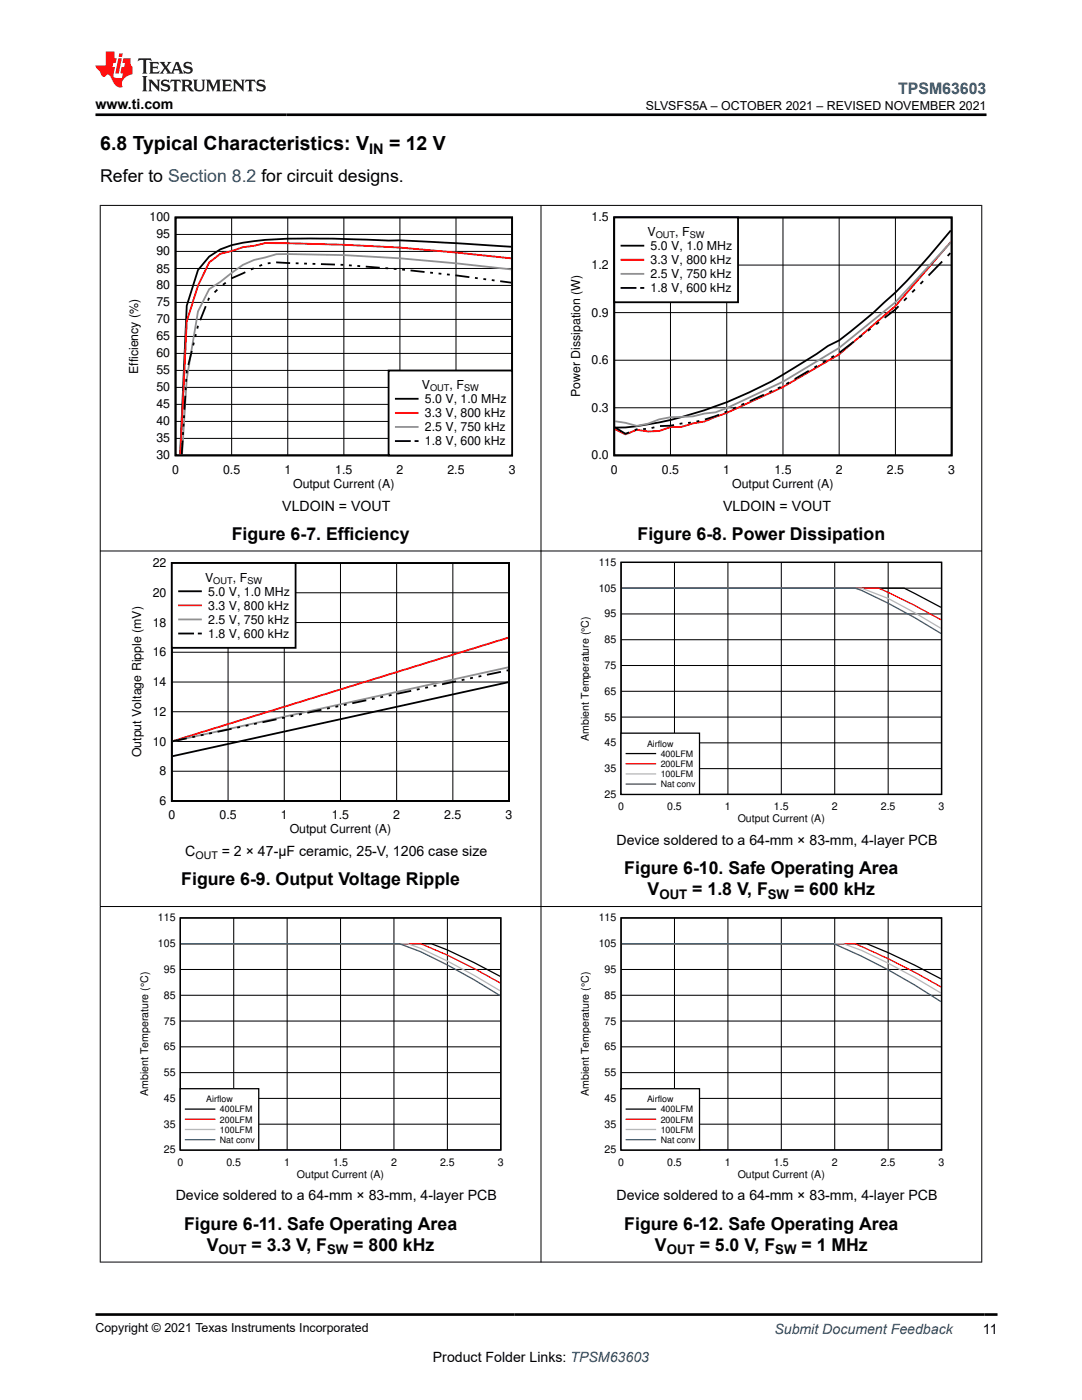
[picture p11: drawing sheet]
<svg xmlns="http://www.w3.org/2000/svg" width="216mm" height="279mm" viewBox="0 0 216 279" stroke-linecap="round" stroke-linejoin="round" font-family="sans-serif">
<defs><g id="words">
<g font-size="3.9">
<text x="20" y="29.9">6.8 Typical Characteristics: V</text>
<text x="77.6" y="29.9">= 12 V</text>
</g>
<g font-size="3.5">
<text x="20" y="36.4">Refer to Section 8.2 for circuit designs.</text>
<text x="46.2" y="107.7">Figure 6-7. Efficiency</text>
<text x="127.2" y="107.7">Figure 6-8. Power Dissipation</text>
<text x="36.2" y="176.7">Figure 6-9. Output Voltage Ripple</text>
<text x="124.6" y="174.5">Figure 6-10. Safe Operating Area</text>
<text x="129.2" y="178.7">V</text>
<text x="138.1" y="178.7">= 1.8 V, F</text>
<text x="158.5" y="178.7">= 600 kHz</text>
<text x="36.7" y="245.4">Figure 6-11. Safe Operating Area</text>
<text x="124.6" y="245.4">Figure 6-12. Safe Operating Area</text>
<text x="41.3" y="249.7">V</text>
<text x="50.2" y="249.7">= 3.3 V, F</text>
<text x="70.5" y="249.7">= 800 kHz</text>
<text x="130.7" y="249.7">V</text>
<text x="139.6" y="249.7">= 5.0 V, F</text>
<text x="159.9" y="249.7">= 1 MHz</text>
</g>
<text font-size="3.2" fill="#00f" x="179.2" y="18.7">TPSM63603</text>
<text font-size="2.9" x="73.6" y="30.7">IN</text>
<g font-size="2.8">
<text x="19" y="21.8">www.ti.com</text>
<text x="56.3" y="101.9">VLDOIN = VOUT</text>
<text x="144.3" y="101.9">VLDOIN = VOUT</text>
<text x="37" y="170.9">C</text>
<text x="44.3" y="170.9">= 2 × 47-µF ceramic, 25-V, 1206 case size</text>
<text x="123" y="168.6">Device soldered to a 64-mm × 83-mm, 4-layer PCB</text>
<text x="35.1" y="239.6">Device soldered to a 64-mm × 83-mm, 4-layer PCB</text>
<text x="123" y="239.6">Device soldered to a 64-mm × 83-mm, 4-layer PCB</text>
<text x="196.1" y="266.1">11</text>
<text x="86.4" y="271.7">Product Folder Links: TPSM63603</text>
</g>
<text font-size="2.8" fill="#00f" x="154.5" y="266.2">Submit Document Feedback</text>
<g font-size="2.6">
<text x="131.6" y="179.4">OUT</text>
<text x="153.2" y="179.4">SW</text>
<text x="43.6" y="250.4">OUT</text>
<text x="65.3" y="250.4">SW</text>
<text x="133" y="250.4">OUT</text>
<text x="154.7" y="250.4">SW</text>
</g>
<g font-size="2.5">
<text x="128.9" y="21.9">SLVSFS5A – OCTOBER 2021 – REVISED NOVEMBER 2021</text>
<text x="29.8" y="44.2">100</text>
<text x="31.2" y="47.6">95</text>
<text x="118" y="44.2">1.5</text>
<text x="129.2" y="47.1">V</text>
<text x="134.8" y="47.1">, F</text>
<text x="31.2" y="51">90</text>
<text x="118" y="53.7">1.2</text>
<text x="129.8" y="49.9">5.0 V, 1.0 MHz</text>
<text x="129.8" y="52.7">3.3 V, 800 kHz</text>
<text x="31.2" y="57.8">80</text>
<text x="31.2" y="54.4">85</text>
<text x="129.8" y="55.5">2.5 V, 750 kHz</text>
<text x="129.8" y="58.3">1.8 V, 600 kHz</text>
<text x="31.2" y="64.6">70</text>
<text x="31.2" y="61.2">75</text>
<text x="118" y="63.2">0.9</text>
<text x="31.2" y="71.3">60</text>
<text x="31.2" y="68">65</text>
<text x="27.6" y="74.7" transform="rotate(-90 27.6 74.7)">Efficiency (%)</text>
<text x="31.2" y="74.7">55</text>
<text x="84.2" y="77.7">V</text>
<text x="89.7" y="77.7">, F</text>
<text x="118" y="72.7">0.6</text>
<text x="31.2" y="81.5">45</text>
<text x="31.2" y="78.1">50</text>
<text x="84.8" y="80.5">5.0 V, 1.0 MHz</text>
<text x="84.8" y="83.3">3.3 V, 800 kHz</text>
<text x="115.7" y="79.3" transform="rotate(-90 115.7 79.3)">Power Dissipation (W)</text>
<text x="118" y="82.2">0.3</text>
<text x="31.2" y="88.3">35</text>
<text x="31.2" y="84.9">40</text>
<text x="84.8" y="86.1">2.5 V, 750 kHz</text>
<text x="84.8" y="88.9">1.8 V, 600 kHz</text>
<text x="31.2" y="91.7">30</text>
<text x="34.3" y="94.5">0</text>
<text x="44.5" y="94.5">0.5</text>
<text x="56.7" y="94.5">1</text>
<text x="66.9" y="94.5">1.5</text>
<text x="79.1" y="94.5">2</text>
<text x="89.3" y="94.5">2.5</text>
<text x="101.5" y="94.5">3</text>
<text x="118" y="91.7">0.0</text>
<text x="121.9" y="94.5">0</text>
<text x="132.1" y="94.5">0.5</text>
<text x="144.3" y="94.5">1</text>
<text x="154.5" y="94.5">1.5</text>
<text x="166.8" y="94.5">2</text>
<text x="177" y="94.5">2.5</text>
<text x="189.2" y="94.5">3</text>
<text x="58.5" y="97.3">Output Current (A)</text>
<text x="146.1" y="97.3">Output Current (A)</text>
<text x="30.5" y="113.2">22</text>
<text x="30.5" y="119.1">20</text>
<text x="40.9" y="116.1">V</text>
<text x="41.5" y="118.9">5.0 V, 1.0 MHz</text>
<text x="46.5" y="116.1">, F</text>
<text x="30.5" y="125">18</text>
<text x="41.5" y="121.7">3.3 V, 800 kHz</text>
<text x="41.5" y="124.5">2.5 V, 750 kHz</text>
<text x="30.5" y="131">16</text>
<text x="41.5" y="127.3">1.8 V, 600 kHz</text>
<text x="30.5" y="136.9">14</text>
<text x="30.5" y="142.9">12</text>
<text x="30.5" y="148.8">10</text>
<text x="28.2" y="151.1" transform="rotate(-90 28.2 151.1)">Output Voltage Ripple (mV)</text>
<text x="31.8" y="154.7">8</text>
<text x="31.8" y="160.7">6</text>
<text x="33.6" y="163.5">0</text>
<text x="43.8" y="163.5">0.5</text>
<text x="56" y="163.5">1</text>
<text x="57.8" y="166.3">Output Current (A)</text>
<text x="66.2" y="163.5">1.5</text>
<text x="78.5" y="163.5">2</text>
<text x="88.7" y="163.5">2.5</text>
<text x="100.9" y="163.5">3</text>
<text x="19" y="265.9">Copyright © 2021 Texas Instruments Incorporated</text>
</g>
<g font-size="2.1">
<text x="119.5" y="112.9">115</text>
<text x="119.5" y="118.1">105</text>
<text x="120.6" y="123.2">95</text>
<text x="120.6" y="128.4">85</text>
<text x="120.6" y="133.5">75</text>
<text x="120.6" y="143.8">55</text>
<text x="120.6" y="138.7">65</text>
<text x="117.5" y="147.8" transform="rotate(-90 117.5 147.8)">Ambient Temperature (°C)</text>
<text x="120.6" y="149">45</text>
<text x="120.6" y="154.1">35</text>
<text x="120.6" y="159.2">25</text>
<text x="123.3" y="161.7">0</text>
<text x="133.1" y="161.7">0.5</text>
<text x="144.7" y="161.7">1</text>
<text x="154.4" y="161.7">1.5</text>
<text x="166" y="161.7">2</text>
<text x="175.8" y="161.7">2.5</text>
<text x="187.3" y="161.7">3</text>
<text x="147.2" y="164.1">Output Current (A)</text>
<text x="39" y="171.4">OUT</text>
<text x="31.5" y="183.9">115</text>
<text x="119.5" y="183.9">115</text>
<text x="31.5" y="189">105</text>
<text x="119.5" y="189">105</text>
<text x="32.7" y="194.2">95</text>
<text x="120.6" y="194.2">95</text>
<text x="32.7" y="199.3">85</text>
<text x="120.6" y="199.3">85</text>
<text x="32.7" y="209.6">65</text>
<text x="32.7" y="204.5">75</text>
<text x="120.6" y="209.6">65</text>
<text x="120.6" y="204.5">75</text>
<text x="32.7" y="214.8">55</text>
<text x="120.6" y="214.8">55</text>
<text x="29.6" y="218.8" transform="rotate(-90 29.6 218.8)">Ambient Temperature (°C)</text>
<text x="32.7" y="219.9">45</text>
<text x="117.5" y="218.8" transform="rotate(-90 117.5 218.8)">Ambient Temperature (°C)</text>
<text x="120.6" y="219.9">45</text>
<text x="32.7" y="225.1">35</text>
<text x="120.6" y="225.1">35</text>
<text x="32.7" y="230.2">25</text>
<text x="35.4" y="232.6">0</text>
<text x="45.2" y="232.6">0.5</text>
<text x="56.7" y="232.6">1</text>
<text x="66.5" y="232.6">1.5</text>
<text x="78" y="232.6">2</text>
<text x="87.8" y="232.6">2.5</text>
<text x="99.3" y="232.6">3</text>
<text x="120.6" y="230.2">25</text>
<text x="123.3" y="232.6">0</text>
<text x="133.1" y="232.6">0.5</text>
<text x="144.7" y="232.6">1</text>
<text x="154.4" y="232.6">1.5</text>
<text x="166" y="232.6">2</text>
<text x="175.8" y="232.6">2.5</text>
<text x="187.3" y="232.6">3</text>
<text x="59.3" y="235.1">Output Current (A)</text>
<text x="147.2" y="235.1">Output Current (A)</text>
</g>
<g font-size="1.8">
<text x="130.8" y="47.5">OUT</text>
<text x="137.6" y="47.5">SW</text>
<text x="85.8" y="78.1">OUT</text>
<text x="92.6" y="78.1">SW</text>
<text x="42.6" y="116.5">OUT</text>
<text x="49.4" y="116.5">SW</text>
<text x="129.1" y="149">Airflow</text>
<text x="131.8" y="151">400LFM</text>
<text x="131.8" y="153.1">200LFM</text>
<text x="131.8" y="155.1">100LFM</text>
<text x="131.8" y="157.1">Nat conv</text>
<text x="41.2" y="220">Airflow</text>
<text x="43.9" y="222">400LFM</text>
<text x="129.1" y="220">Airflow</text>
<text x="131.8" y="222">400LFM</text>
<text x="43.9" y="224">200LFM</text>
<text x="43.9" y="226.1">100LFM</text>
<text x="131.8" y="224">200LFM</text>
<text x="131.8" y="226.1">100LFM</text>
<text x="43.9" y="228.1">Nat conv</text>
<text x="131.8" y="228.1">Nat conv</text>
</g>
</g></defs>
<g fill="none" stroke="#000" stroke-width=".36">
<path d="M35 43.4h67.2v47.5h-67.2zM41.7 59.4l-.2 .6M43.4 57.8l-.6 .6M45 56.4l-.5 .4M49 54.3l-2.8 1.3M50.6 53.5l-.5 .3M52.3 52.9l-.5 .2M54 52.5l-.6 .1M55.1 52.4l2.8 .1M59 52.5l.6 .1M60.7 52.6h.5M62.4 52.7h.5"/>
<path d="M64 52.7l2.8 .1M68 52.8l.5 .1M69.6 52.9l.6 .1M71.3 53.1h.6M73 53.2l2.8 .2M76.9 53.5l.5 .1M78.6 53.6l.5 .1M80.2 53.8l.6 .1M81.9 54l2.8 .3M85.8 54.4l.6 .1M87.5 54.6h.6M89.2 54.8h.5"/>
<path d="M90.9 54.9l2.8 .4M94.8 55.5h.5M96.5 55.7h.5M98.1 55.9l.6 .1M99.8 56.1l2.2 .3M102 49.2l-8.8-.5a684.8 684.8 0 0 0-35.8-1.1 54.9 54.9 0 0 0-11.2 1.3l-2.2 .9-2.3 1.4-2.2 2.7-2.2 7.1-1.4 29.7M37 79l-.2 2.8M37.1 77.3l-.1 .6M37.2 75.6l-.1 .6M37.3 74l-.1 .5M38.3 70l-.7 2.8M38.7 68.4l-.2 .5"/>
<path d="M39.1 66.7l-.1 .6M39.5 65l-.1 .6M41.1 61.1l-1.2 2.8M36.4 87.9l-.1 2.8M36.5 86.2v.6M36.6 84.6v.5M36.7 82.9v.5"/>
</g>
<g fill="none" stroke="#000" stroke-width=".2">
<path d="M35 57h67.2M35 53.6h67.2M35 50.2h67.2M35 46.8h67.2M46.2 43.4v47.5M57.4 43.4v47.5M68.6 43.4v47.5M79.8 43.4v47.5M91 43.4v47.5M35 77.3h67.2M35 73.9h67.2M35 70.5h67.2"/>
<path d="M35 67.1h67.2M35 63.7h67.2M35 60.4h67.2M35 87.5h67.2M35 84.1h67.2M35 80.7h67.2"/>
</g>
<path d="M102 51.6a413.7 413.7 0 0 0-49.1-3.1l-2.2 .6-2.2 .2-2.3 .8-2.2 .5-2.3 1.8-2.2 4.6-2.2 7.2-1.3 26.5" fill="none" stroke="#f00" stroke-width=".36"/>
<path d="M102 53.8a356.3 356.3 0 0 0-46.8-3.1l-4.5 1.2-2.2 1-4.5 3.3-2.3 1.5-2.2 4.4-2.2 13.5-1 15.1" fill="none" stroke="#919191" stroke-width=".36"/>
<path d="M77.5 74h24.7v16.9h-24.7z" fill-rule="evenodd" fill="#fff"/>
<g fill="none" stroke="#000" stroke-width=".36">
<path d="M122.6 43.4h67.3v47.5h-67.3zM180.9 59.4l-.5 .6M182.6 57.8l-.6 .5M184.2 56.1l-.5 .6M188 52.2l-2.7 2.8M189.6 50.5l-.5 .6M189.7 46a114.8 114.8 0 0 1-22.3 21.9l-2.2 1.1a102.4 102.4 0 0 1-20.2 11.3 77.9 77.9 0 0 1-20.2 5h-2.1M77.5 74h24.7v16.9h-24.7zM79 79.6h4.3M152.4 78.8l-2.8 1.2M154.1 78l-.6 .3M155.8 77.2l-.6 .3"/>
<path d="M157.5 76.3l-.6 .3M161.4 74l-2.8 1.7M163.1 73l-.6 .3M164.7 72l-.5 .4M166.4 71l-.5 .4M170.3 68.2l-2.8 2.2M172 66.9l-.5 .4M173.7 65.6l-.6 .4M175.4 64.3l-.6 .4M179.3 61.1l-2.8 2.3M79 88h2.8M82.9 88h.4"/>
<path d="M122.7 85.3l2.1 1.3 .7-.3M127.2 85.7l-.5 .1M128.9 85.6h-.6M130.6 85.3l-.6 .1M134.5 84.8l-2.8 .2M136.2 84.5l-.6 .1M137.9 84.3l-.6 .1M139.5 84l-.5 .1M143.5 82.8l-2.8 .9M145.1 82.1l-.5 .2M146.8 81.3l-.5 .3M148.5 80.6l-.6 .2"/>
</g>
<path d="M189.7 48.3l-11 12.8-11.3 9.6-11.2 6.5-11.2 5.2-4.5 1.7-2.2 .4-2.3 .7h-2.2l-2.3 .8-2.2 .1-2.2-.3-2.3 .9-2.1-1.1M79 82.4h4.3" fill="none" stroke="#f00" stroke-width=".36"/>
<path d="M189.7 48.4l-11 11.9-11.3 9.1-11.2 6.8-11.2 5.3-2.2 .8-2.3 .2-2.2 .6-4.5 .2-2.3 .4-2.2 .9-2.2 .4-2.3-.6-2.1-.3M79 85.2h4.3" fill="none" stroke="#919191" stroke-width=".36"/>
<path d="M122.6 52.9h67.3M133.8 43.4v47.5M145 43.4v47.5M156.2 43.4v47.5M167.4 43.4v47.5M178.7 43.4v47.5M122.6 71.9h67.3M122.6 62.4h67.3M122.6 81.4h67.3" fill="none" stroke="#000" stroke-width=".2"/>
<path d="M122.6 43.4h24.7v16.9h-24.7z" fill-rule="evenodd" fill="#fff"/>
<g fill="none" stroke="#000" stroke-width=".36">
<path d="M122.6 43.4h24.7v16.9h-24.7zM124 49h4.4M124 57.5h2.8M127.9 57.5h.5M34.3 112.4h67.3v47.5h-67.3zM73.1 139.8l-2.8 .6M74.8 139.4l-.6 .1M76.4 139.1l-.5 .1M78.1 138.7l-.5 .1M82 137.9l-2.8 .6M83.7 137.5l-.5 .1M85.4 137.2l-.6 .1"/>
<path d="M87.1 136.8l-.6 .1M91 136l-2.8 .6M92.7 135.6l-.6 .1M94.4 135.3l-.6 .1M96 134.9l-.5 .1M100 134.1l-2.8 .6M101.4 136.2l-66.9 14.7M101.4 133.8h-.3M37.3 147.3l-2.8 .6M38.9 147l-.5 .1M40.6 146.6l-.5 .2M42.3 146.3l-.6 .1"/>
<path d="M46.2 145.4l-2.8 .6M47.9 145.1l-.6 .1M49.6 144.7l-.6 .2M51.3 144.4l-.6 .1M55.2 143.6l-2.8 .5M56.9 143.2l-.6 .1M58.5 142.8l-.5 .2M60.2 142.5l-.5 .1M64.1 141.7l-2.8 .6M65.8 141.3l-.6 .1M67.5 140.9l-.6 .2M69.2 140.6l-.6 .1"/>
</g>
<path d="M124 51.8h4.4M101.4 127.3l-66.9 20.6" fill="none" stroke="#f00" stroke-width=".36"/>
<path d="M124 54.7h4.4M101.4 133.2l-66.9 14.7" fill="none" stroke="#919191" stroke-width=".36"/>
<path d="M34.3 118.3h67.3M45.5 112.4v47.5M56.7 112.4v47.5M67.9 112.4v47.5M79.1 112.4v47.5M90.4 112.4v47.5M34.3 136.1h67.3M34.3 130.2h67.3M34.3 124.2h67.3M34.3 153.9h67.3M34.3 148h67.3M34.3 142h67.3" fill="none" stroke="#000" stroke-width=".2"/>
<path d="M34.3 112.4h24.7v16.9h-24.7z" fill-rule="evenodd" fill="#fff"/>
<path d="M34.3 112.4h24.7v16.9h-24.7zM35.7 118h4.4M35.7 126.4h2.8M39.7 126.4h.4" fill="none" stroke="#000" stroke-width=".36"/>
<path d="M35.7 120.8h4.4" fill="none" stroke="#f00" stroke-width=".36"/>
<path d="M35.7 123.6h4.4" fill="none" stroke="#919191" stroke-width=".36"/>
<path d="M123.9 112.2h64v46.3h-64zM124 117.4h56.4l7.4 3.8" fill="none" stroke="#000" stroke-width=".26"/>
<g fill="none" stroke="#000" stroke-width=".21">
<path d="M123.9 117.4h64M134.6 112.2v46.3M145.2 112.2v46.3M155.9 112.2v46.3M166.6 112.2v46.3M177.2 112.2v46.3M123.9 138h64M123.9 132.8h64M123.9 127.7h64M123.9 122.5h64M123.9 153.4h64M123.9 148.3h64"/>
<path d="M123.9 143.1h64"/>
</g>
<path d="M124 117.4h51.3l7.2 3.5 5.3 2.8" fill="none" stroke="#f00" stroke-width=".26"/>
<path d="M124 117.4h47.9l5.3 2 5.3 2.9 5.3 3.1" fill="none" stroke="#b8b8b8" stroke-width=".26"/>
<path d="M124 117.4h46.6a104.5 104.5 0 0 1 17.2 9" fill="none" stroke="#295c75" stroke-width=".26"/>
<path d="M123.9 146.3h15.7v12.2h-15.7z" fill-rule="evenodd" fill="#fff"/>
<path d="M123.9 146.3h15.7v12.2h-15.7zM125 150.4h5.8M36 183.2h63.9v46.3h-63.9zM36.1 188.3h50l3.2 1.3 5.3 2.5 5.2 2.7" fill="none" stroke="#000" stroke-width=".26"/>
<path d="M125 152.4h5.8M36.1 188.3h47.8l5.4 2.3 5.3 2.7 5.2 2.9" fill="none" stroke="#f00" stroke-width=".26"/>
<path d="M125 154.5h5.8M36.1 188.3h45.3a104 104 0 0 1 18.4 9.4" fill="none" stroke="#b8b8b8" stroke-width=".26"/>
<path d="M125 156.5h5.8M36.1 188.3h43.6l4.2 1.6 5.4 2.7 5.3 2.9 5.2 3.2" fill="none" stroke="#295c75" stroke-width=".26"/>
<g fill="none" stroke="#000" stroke-width=".21">
<path d="M36 198.6h63.9M36 193.5h63.9M36 188.3h63.9M46.6 183.2v46.3M57.3 183.2v46.3M68 183.2v46.3M78.6 183.2v46.3M89.3 183.2v46.3M36 219.2h63.9M36 214.1h63.9M36 208.9h63.9M36 203.8h63.9"/>
<path d="M36 224.4h63.9"/>
</g>
<path d="M36 217.3h15.6v12.2h-15.6z" fill-rule="evenodd" fill="#fff"/>
<path d="M123.9 183.2h64v46.3h-64zM124 188.3h49l4.2 1.8 5.3 2.5 5.3 2.7M36 217.3h15.6v12.2h-15.6zM37 221.3h5.9" fill="none" stroke="#000" stroke-width=".26"/>
<path d="M124 188.3h46.6a147.1 147.1 0 0 1 17.2 8.7M37 223.4h5.9" fill="none" stroke="#f00" stroke-width=".26"/>
<path d="M124 188.3h44.3l3.6 1.4 5.3 2.5 5.3 2.9 5.3 3.1M37 225.4h5.9" fill="none" stroke="#b8b8b8" stroke-width=".26"/>
<path d="M124 188.3h42.1a109.1 109.1 0 0 1 21.7 11.6M37 227.4h5.9" fill="none" stroke="#295c75" stroke-width=".26"/>
<g fill="none" stroke="#000" stroke-width=".21">
<path d="M123.9 198.6h64M123.9 193.5h64M123.9 188.3h64M134.6 183.2v46.3M145.2 183.2v46.3M155.9 183.2v46.3M166.6 183.2v46.3M177.2 183.2v46.3M123.9 219.2h64M123.9 214.1h64M123.9 208.9h64M123.9 203.8h64"/>
<path d="M123.9 224.4h64"/>
</g>
<path d="M123.9 217.3h15.7v12.2h-15.7z" fill-rule="evenodd" fill="#fff"/>
<path d="M123.9 217.3h15.7v12.2h-15.7zM125 221.3h5.8" fill="none" stroke="#000" stroke-width=".26"/>
<path d="M125 223.4h5.8" fill="none" stroke="#f00" stroke-width=".26"/>
<path d="M125 225.4h5.8" fill="none" stroke="#b8b8b8" stroke-width=".26"/>
<path d="M125 227.4h5.8" fill="none" stroke="#295c75" stroke-width=".26"/>
<path d="M19.9 41h176.1M20 40.9v211M107.9 40.9v211M195.9 40.9v211M19.9 110h176.1M19.9 180.9h176.1M19.9 251.9h176.1" fill="none" stroke="#000" stroke-width=".2"/>
<path d="M27.7 11.6l-.2 .6 .5-.2h.6v.1v2.2l-.2 .4h1l-.2-.4v-2.2v-.1h.5l.5 .2-.1-.6zM29.8 12.4l.2 .3v1.6l-.2 .4h1.9l.1-.6a1.08 1.08 0 0 1-1.3 .2v-.7h.6l.4 .2v-.7l-.4 .2h-.6v-.5l.2-.2a1 1 0 0 1 1 .3l-.1-.5zM31.8 12.4l1 1.1-1 1.2h.9l-.2-.2 .4-.8 .5 .8-.2 .2h1.6l-.2-.2 .1-.5h1l.1 .5-.1 .2h.9l-.2-.4-.8-1.9h-.5l-1 2.1-.8-1.1 .9-1h-.8l.2 .2-.5 .6-.3-.6 .1-.2zM35.2 12.8l.4 1h-.8zM36.8 12.5a.65 .65 0 0 0-.2 .7 .65 .65 0 0 0 .6 .5l.7 .1 .1 .3a.79 .79 0 0 1-.7 .4 .79 .79 0 0 1-.7-.5l.1 .7 .2-.1a.93 .93 0 0 0 1.1 0 .93 .93 0 0 0 .4-.9 1.46 1.46 0 0 0-1.2-.6l-.1-.3a1.09 1.09 0 0 1 1.2 .2l-.2-.6-.1 .1-.6-.2zM28.4 15.2l.2 .4v2.2l-.2 .4h1l-.2-.4v-2.2l.2-.4zM29.6 15.9l.2 .4v1.5l-.2 .4h.8l-.3-.4v-1.3l1.7 1.8v-2l.2-.4h-.8l.2 .2 .1 1.1-1.2-1.3zM32.3 16a.65 .65 0 0 0-.2 .8 .65 .65 0 0 0 .7 .4l.6 .2 .1 .2a.79 .79 0 0 1-.7 .4 .79 .79 0 0 1-.7-.5l.1 .7 .2-.1a.93 .93 0 0 0 1.1 .1 .93 .93 0 0 0 .4-1 1.46 1.46 0 0 0-1.2-.5l-.1-.4a1.09 1.09 0 0 1 1.2 .2l-.2-.6-.1 .1-.6-.1zM34.1 15.9l-.1 .6a.63 .63 0 0 1 .7-.3l.1 1.6-.3 .4h1l-.2-.4v-1.6a.66 .66 0 0 1 .8 .3l-.1-.6zM36.2 15.9l.2 .4v1.5l-.2 .4h.9l-.2-.2v-.7h.5l.1 .2a.79 .79 0 0 0 1.2 .6l-1-.9a.61 .61 0 0 0 .6-.6 .61 .61 0 0 0-.5-.7zM36.9 16.2h.2a.47 .47 0 0 1 .5 .1 .47 .47 0 0 1 .1 .5l-.2 .1-.6 .1zM38.5 15.9l.2 .2a2.27 2.27 0 0 0 .4 2 1.04 1.04 0 0 0 1.7-.7v-1.3l.2-.2h-.8l.2 .4v1.1a.6 .6 0 0 1-.6 .6 .6 .6 0 0 1-.6-.6v-1.1l.3-.4zM41.1 15.9l.2 .4v1.5l-.2 .4h.7l-.2-.4v-1.4l.9 1.9 .8-1.9v1.4l-.2 .4h1l-.3-.4v-1.5l.3-.4h-.8l-.7 1.5-.7-1.5zM44.3 15.9l.2 .4v1.5l-.2 .4h1.9l.1-.6a1.09 1.09 0 0 1-1.3 .2v-.7h.6l.4 .2v-.6l-.4 .2h-.6v-.6l.2-.1a1.01 1.01 0 0 1 1 .3l-.1-.6zM46.4 15.9l.3 .4v1.5l-.3 .4h.8l-.2-.4v-1.3l1.6 1.8v-2l.2-.4h-.7l.2 .2v1.1l-1.2-1.3zM49 15.9l-.1 .6a.63 .63 0 0 1 .8-.3v1.6l-.3 .4h1l-.2-.4v-1.6a.66 .66 0 0 1 .8 .3l-.1-.6zM51.4 16a.65 .65 0 0 0-.2 .8 .65 .65 0 0 0 .6 .4l.6 .2 .2 .2a.79 .79 0 0 1-.8 .4 .79 .79 0 0 1-.6-.5l.1 .7 .2-.1a.93 .93 0 0 0 1 .1 .93 .93 0 0 0 .5-1 1.46 1.46 0 0 0-1.3-.5l-.1-.4a1.09 1.09 0 0 1 1.3 .2l-.2-.6-.2 .1-.5-.1z" fill="#231f20"/>
<path d="M21.1 10.3v2.7h-2.1l.1 .4 .9 1a.95 .95 0 0 0 .9 .9 .59 .59 0 0 1 .6-.4 .59 .59 0 0 1 .5 .3l.4 .8a1.59 1.59 0 0 0 2.1 1.4 1.61 1.61 0 0 1 1-2.3l1-.3-.1-1.5a1.59 1.59 0 0 1-.4-1.7h-1.4l-.2 .9h.5l-.1 .9h-.5l-.2 .9v.3l.4 .1-.2 .9h-.6a.73 .73 0 0 1-1.1-.7l.3-1.5h-.5l.2-.9h.5l.2-.9h-.5v-1.3zM23.6 11.6l-.6 3.1h.7l.6-3.1zM23.8 10.7l-.1 .6h.7l.1-.6z" fill="#ed1c24"/>
<path d="M19 22.9h177.8M19.1 262.3h179.9" fill="none" stroke="#000" stroke-width=".53"/>
<use href="#words"/>
</svg>
